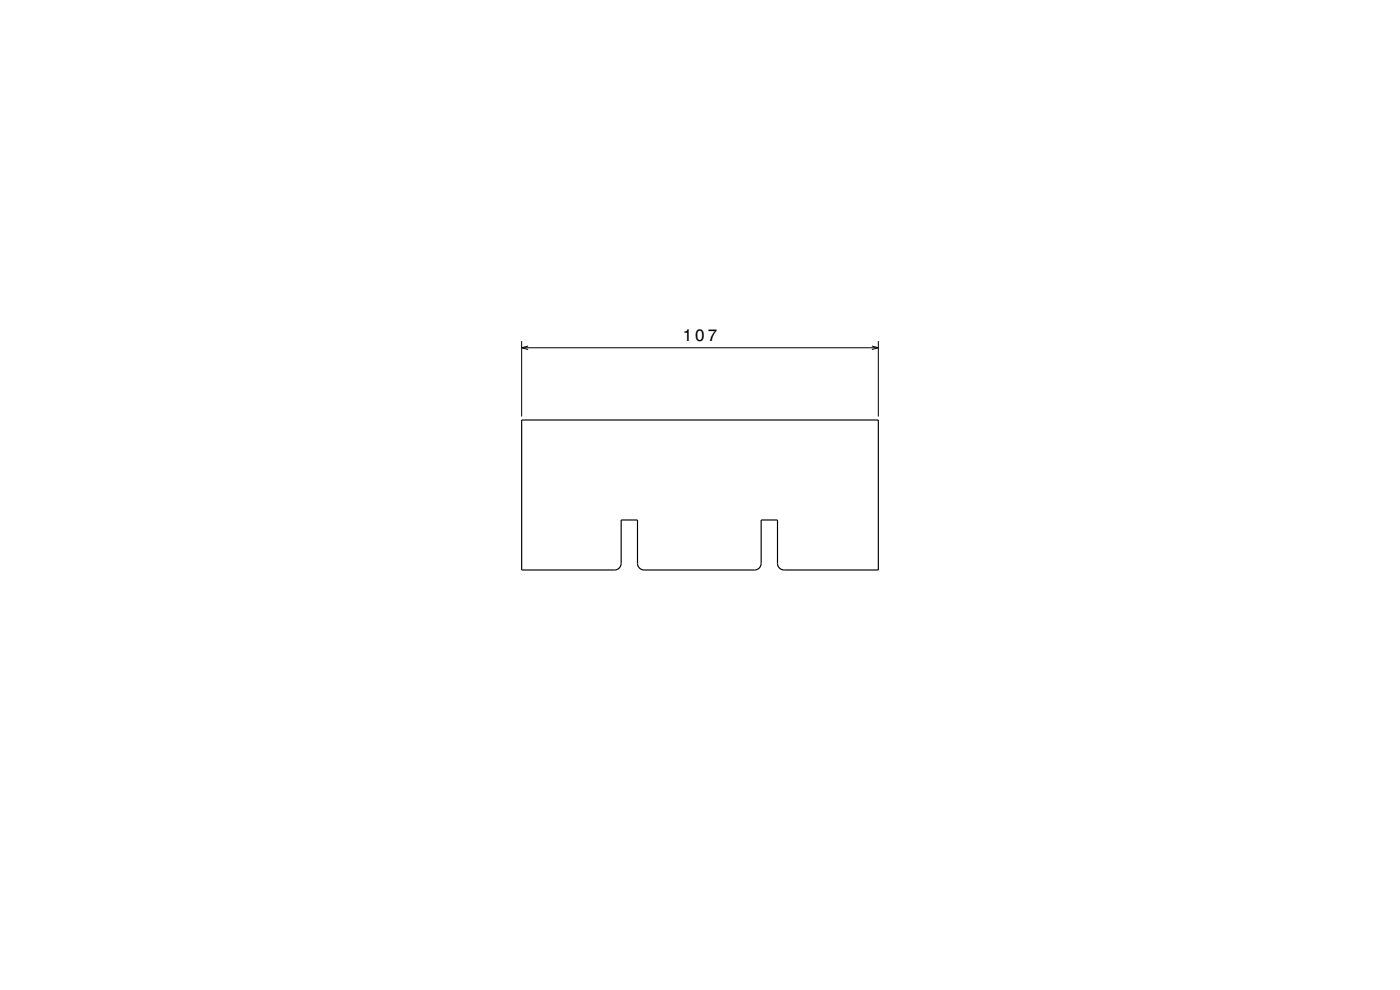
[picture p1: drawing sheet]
<svg xmlns="http://www.w3.org/2000/svg" width="420mm" height="297mm" viewBox="0 0 420 297" stroke-linecap="round" stroke-linejoin="round" font-family="sans-serif">
<defs><g id="words">
<text font-size="5" x="204.7" y="102.3">107</text>
</g></defs>
<path d="M156.5 102.3v22.7M156.5 104.3h107M158.4 103.8l-1.9 .5 1.9 .6M261.6 103.8l1.9 .5-1.9 .6M263.5 102.3v22.7" fill="none" stroke="#000" stroke-width=".3"/>
<path d="M156.5 126h107v45h-28.4a2 2 0 0 1-1.9-2v-13h-4.9v13.1a2 2 0 0 1-2 1.9h-33.2a1.99 1.99 0 0 1-1.8-2v-13h-4.9l-.1 13.1a1.99 1.99 0 0 1-1.9 1.9h-27.9z" fill="none" stroke="#000" stroke-width=".35"/>
<use href="#words"/>
</svg>
